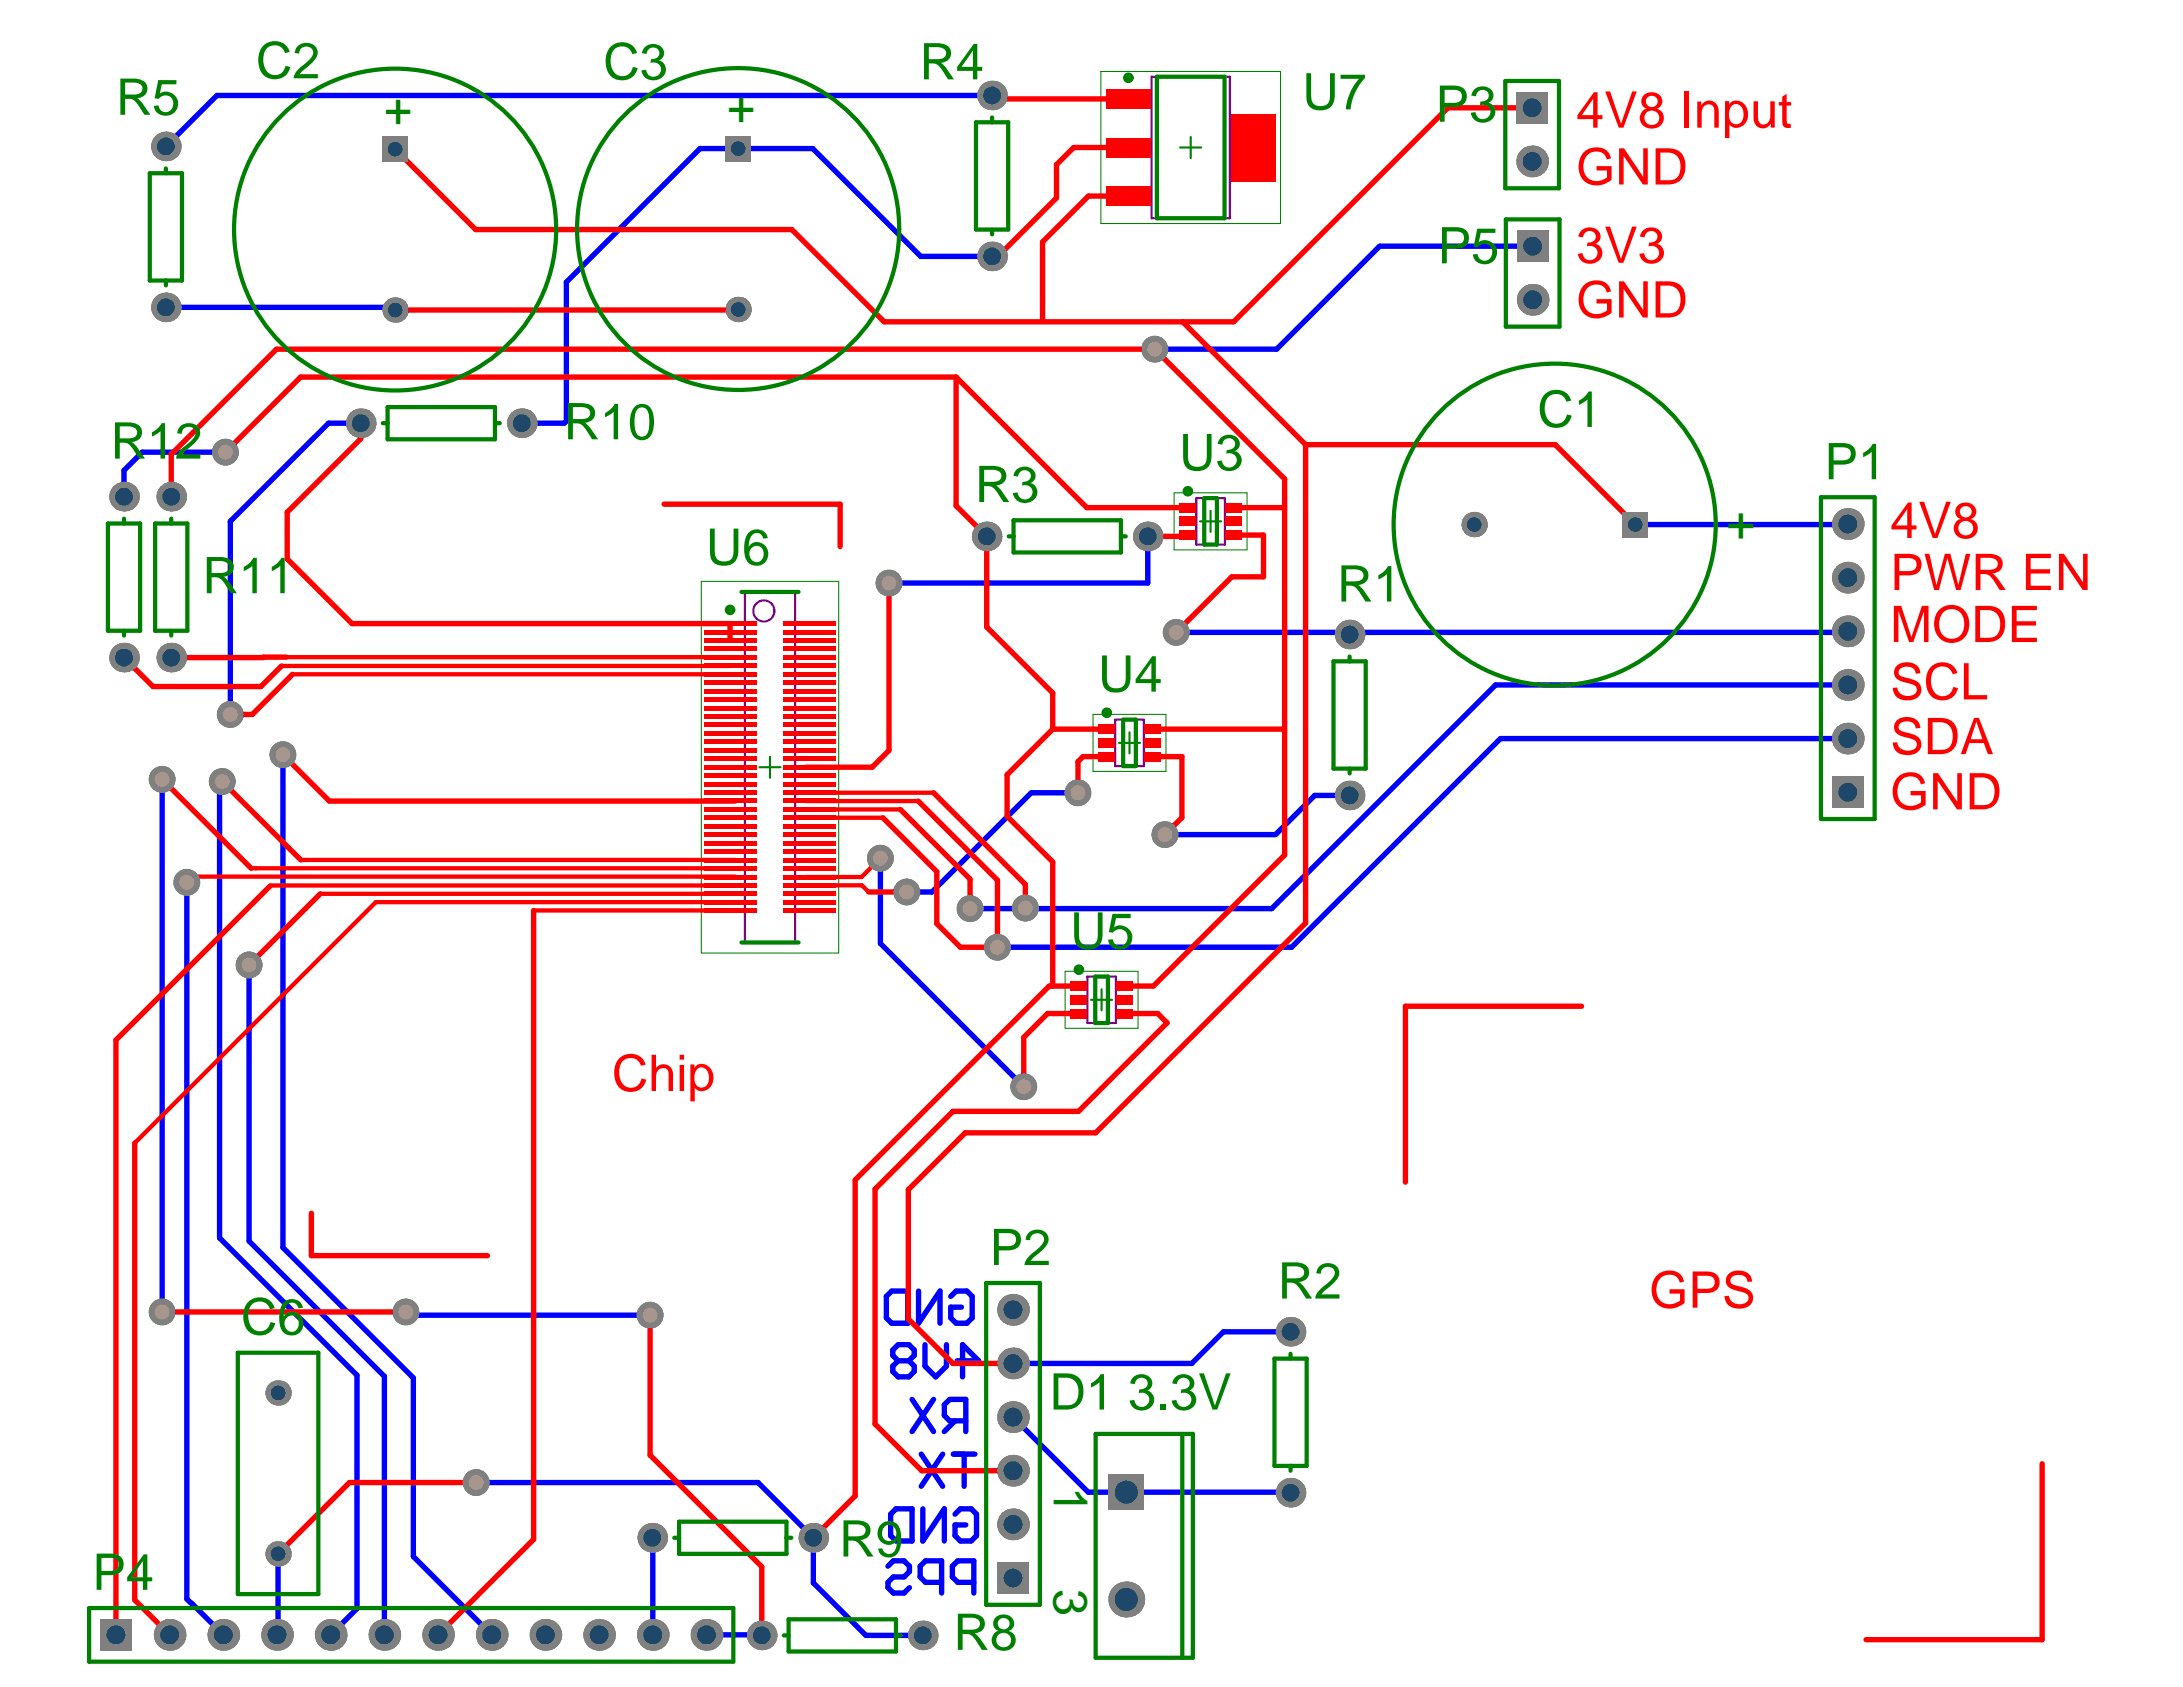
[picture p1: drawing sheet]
<svg xmlns="http://www.w3.org/2000/svg" width="279mm" height="216mm" viewBox="0 0 279 216" stroke-linecap="round" stroke-linejoin="round" font-family="sans-serif">
<defs><g id="words">
<g font-size="6.5" fill="#008000">
<text x="32.8" y="10">C2</text>
<text x="77.2" y="10.2">C3</text>
<text x="117.7" y="10.2">R4</text>
<text x="14.8" y="14.7">R5</text>
<text x="166.7" y="14">U7</text>
<text x="183.7" y="15.6">P3</text>
<text x="184" y="33.7">P5</text>
<text x="14.2" y="58.7">R12</text>
<text x="72.1" y="56.2">R10</text>
<text x="196.8" y="54.6">C1</text>
<text x="124.8" y="64.3">R3</text>
<text x="150.9" y="60.2">U3</text>
<text x="233.5" y="61.3">P1</text>
<text x="25.9" y="75.9">R11</text>
<text x="90.4" y="72.3">U6</text>
<text x="171.1" y="77">R1</text>
<text x="140.5" y="88.5">U4</text>
<text x="137" y="121.4">U5</text>
<text x="126.7" y="161.9">P2</text>
<text x="163.5" y="166.2">R2</text>
<text x="30.9" y="170.8">C6</text>
<text x="134.3" y="180.4">D1 3.3V</text>
<text x="11.8" y="203.5">P4</text>
<text x="107.4" y="199.2">R9</text>
<text x="122" y="211.1">R8</text>
</g>
<g font-size="6.5" fill="#f00">
<text x="201.7" y="16.3">4V8 Input</text>
<text x="201.7" y="23.6">GND</text>
<text x="201.7" y="33.6">3V3</text>
<text x="201.7" y="40.6">GND</text>
<text x="241.9" y="68.9">4V8</text>
<text x="241.9" y="75.5">PWR EN</text>
<text x="241.9" y="82.2">MODE</text>
<text x="241.9" y="89.5">SCL</text>
<text x="241.9" y="96.5">SDA</text>
<text x="241.9" y="103.6">GND</text>
<text x="78.3" y="139.6">Chip</text>
<text x="211.1" y="167.4">GPS</text>
</g>
<text font-size="6.4" fill="#008000" x="221" y="69.1">+</text>
<g font-size="6.1" fill="#008000">
<text x="52.7" y="16.1" transform="rotate(-90 52.7 16.1)">+</text>
<text x="96.6" y="15.9" transform="rotate(-90 96.6 15.9)">+</text>
<text x="134.9" y="190.3" transform="rotate(90 134.9 190.3)">1</text>
<text x="134.9" y="203.3" transform="rotate(90 134.9 203.3)">3</text>
</g>
</g></defs>
<path d="M151 18.9h2.7M152.4 17.5v2.7M153.6 66.7h2.7M154.9 65.4v2.7M97.2 98.2h2.7M98.6 96.8v2.7M143.2 95.1h2.7M144.6 93.7v2.7M139.6 128h2.7M141 126.6v2.7" fill="none" stroke="#008000" stroke-width=".27"/>
<path d="M140.9 9.1h23v19.5h-23zM89.8 74.4h17.5v47.6h-17.5zM150.3 63.1h9.3v7.3h-9.3zM139.9 91.4h9.3v7.3h-9.3zM136.3 124.3h9.4v7.3h-9.4z" fill="none" stroke="#008000" stroke-width=".14"/>
<g fill="none" stroke="#800080" stroke-width=".27">
<path d="M147.4 9.8h10v18.1h-10zM95.3 75.8h6.5v44.8h-6.5zM153.1 63.7h3.7v6h-3.7zM142.7 92.1h3.7v5.9h-3.7zM139.2 125h3.6v5.9h-3.6z"/>
<circle cx="97.8" cy="78.2" r="1.35"/>
</g>
<g fill="none" stroke="#00f" stroke-width=".69">
<path d="M127 12.2h-99.2l-6.6 6.5M21.2 39.3h29M127 32.8h-9.2l-13.8-13.8h-14.4l-17.1 17.1v17.8l-.3 .3h-5.4M196.2 31.5h-19.6l-13.2 13.2h-15.6M28.9 57.9h-10.7l-2.3 2.3v3.4M46.2 54.2h-4.1l-12.6 12.5v24.7M146.9 68.6v6h-33.1M209.3 67.1h27.1M20.8 99.9v68M36.2 96.6v63.1l16.7 16.6v22.9l10 10M150.5 80.9h85.9M236.5 94.5h-44.5l-26.7 26.7h-37.6"/>
<path d="M236.5 87.7h-45.1l-28.6 28.6h-38.6M23.9 112.9v91.7l.6 .6M28.4 100l-.3 .4v58l17.6 17.6v29.9l-3.4 3.3M112.7 109.8v10.9l18.3 18.4M138 101.5h-6l-12.7 12.7h-3.2M172.7 101.8h-4.4l-5 5h-14.2M31.9 123.5v35.3l17.3 17.3v33.1M51.9 167.9l.5 .4h30.8M113.4 165.9l.7-.7h2.1v4.1h-2.1l-.7-.6zM115 174.2h1.3M115 174.2l-.7-.7v-.7l.7-.7h1.3l.7 .7v.7l-.7 .7M115 174.2l-.7 .6v.7l.7 .7h1.3l.7-.7v-.7l-.7-.6"/>
<path d="M116.7 179.1l2.8 4.1M117.6 165.2v4.1l2.7-4.1v4.1M118.4 172.1v2.7l1.4 1.4 1.3-1.4v-2.7M119.5 179.1l-2.8 4.1M121.7 165.9l.7-.7h1.3l.7 .7v2.8l-.7 .6h-1.3l-.7-.6v-1.4h1.4M122.5 174.2h2.8l-2.1-2.1v4.1M165.2 170.4h-8.6l-4.1 4.1h-22.8M35.6 198.9v10.2M60.9 189.7h36.1l7.1 7.1v5.8l6.7 6.7h7.3M83.6 196.9v12.3M114 193.8l.7-.7h2v4.1h-2l-.7-.7zM117.9 186.1l2.8 4.1"/>
<path d="M118.1 193.1v4.1l2.8-4.1v4.1M120.7 186.1l-2.8 4.1M122 186.1h2.8M122.2 193.8l.7-.7h1.4l.7 .7v2.7l-.7 .7h-1.4l-.7-.7v-1.3h1.4M122.2 181.8l-1.3 1.4M123.4 186.1v4.1M123.6 181.8h-2.1l-.6-.6v-1.4l.6-.7h2.1v4.1M129.7 181.4l9.6 9.6h25.8M24.5 205.2l4.1 4M90.4 209.2h7M113.6 200.4l.7-.6h1.4l.7 .6v.7l-.7 .7h-1.4l-.7 .7v.7l.7 .7h1.4l.7-.7M120.5 202.5h-2l-.7-.7v-1.4l.7-.6h2v4.1"/>
<path d="M124.6 202.5h-2l-.7-.7v-1.4l.7-.6h2v4.1"/>
</g>
<circle cx="147.8" cy="44.7" r="1.72" fill="#808080"/>
<circle cx="147.8" cy="44.7" r=".96" fill="#a6968d"/>
<circle cx="124.2" cy="116.3" r="1.72" fill="#808080"/>
<circle cx="124.2" cy="116.3" r=".96" fill="#a6968d"/>
<circle cx="116.1" cy="114.2" r="1.72" fill="#808080"/>
<circle cx="116" cy="114.2" r=".96" fill="#a6968d"/>
<circle cx="150.5" cy="80.9" r="1.72" fill="#808080"/>
<circle cx="150.5" cy="80.9" r=".96" fill="#a6968d"/>
<circle cx="149.1" cy="106.8" r="1.72" fill="#808080"/>
<circle cx="149.1" cy="106.8" r=".96" fill="#a6968d"/>
<circle cx="131" cy="139.1" r="1.72" fill="#808080"/>
<circle cx="131" cy="139.1" r=".96" fill="#a6968d"/>
<circle cx="112.7" cy="109.8" r="1.72" fill="#808080"/>
<circle cx="112.7" cy="109.8" r=".96" fill="#a6968d"/>
<circle cx="113.8" cy="74.6" r="1.72" fill="#808080"/>
<circle cx="113.8" cy="74.6" r=".96" fill="#a6968d"/>
<circle cx="28.9" cy="57.9" r="1.72" fill="#808080"/>
<circle cx="28.9" cy="57.9" r=".96" fill="#a6968d"/>
<circle cx="60.9" cy="189.7" r="1.72" fill="#808080"/>
<circle cx="60.9" cy="189.7" r=".96" fill="#a6968d"/>
<circle cx="83.2" cy="168.3" r="1.72" fill="#808080"/>
<circle cx="83.2" cy="168.3" r=".96" fill="#a6968d"/>
<circle cx="20.8" cy="99.7" r="1.72" fill="#808080"/>
<circle cx="20.8" cy="99.7" r=".96" fill="#a6968d"/>
<circle cx="23.9" cy="112.9" r="1.72" fill="#808080"/>
<circle cx="23.9" cy="112.9" r=".96" fill="#a6968d"/>
<circle cx="20.8" cy="167.9" r="1.72" fill="#808080"/>
<circle cx="20.8" cy="167.9" r=".96" fill="#a6968d"/>
<circle cx="51.9" cy="167.9" r="1.72" fill="#808080"/>
<circle cx="51.9" cy="167.9" r=".96" fill="#a6968d"/>
<circle cx="36.2" cy="96.6" r="1.72" fill="#808080"/>
<circle cx="36.2" cy="96.6" r=".96" fill="#a6968d"/>
<circle cx="31.9" cy="123.5" r="1.72" fill="#808080"/>
<circle cx="31.9" cy="123.5" r=".96" fill="#a6968d"/>
<circle cx="28.4" cy="100" r="1.72" fill="#808080"/>
<circle cx="28.4" cy="100" r=".96" fill="#a6968d"/>
<circle cx="29.5" cy="91.4" r="1.72" fill="#808080"/>
<circle cx="29.5" cy="91.4" r=".96" fill="#a6968d"/>
<circle cx="127.7" cy="121.2" r="1.72" fill="#808080"/>
<circle cx="127.7" cy="121.2" r=".96" fill="#a6968d"/>
<circle cx="138" cy="101.5" r="1.72" fill="#808080"/>
<circle cx="138" cy="101.5" r=".96" fill="#a6968d"/>
<circle cx="131.2" cy="116.2" r="1.72" fill="#808080"/>
<circle cx="131.2" cy="116.2" r=".96" fill="#a6968d"/>
<circle cx="104.1" cy="196.8" r="1.9" fill="#808080"/>
<circle cx="104.1" cy="196.8" r="1.15" fill="#1f4769"/>
<circle cx="165.2" cy="191" r="1.9" fill="#808080"/>
<circle cx="165.2" cy="191" r="1.15" fill="#1f4769"/>
<circle cx="236.5" cy="80.8" r="2.03" fill="#808080"/>
<circle cx="236.5" cy="80.8" r="1.22" fill="#1f4769"/>
<circle cx="21.7" cy="209.2" r="2.03" fill="#808080"/>
<circle cx="21.7" cy="209.2" r="1.22" fill="#1f4769"/>
<circle cx="21.9" cy="84.2" r="1.9" fill="#808080"/>
<circle cx="21.9" cy="84.2" r="1.15" fill="#1f4769"/>
<circle cx="21.9" cy="63.6" r="1.9" fill="#808080"/>
<circle cx="21.9" cy="63.6" r="1.15" fill="#1f4769"/>
<circle cx="49.2" cy="209.2" r="2.03" fill="#808080"/>
<circle cx="49.2" cy="209.2" r="1.22" fill="#1f4769"/>
<circle cx="76.7" cy="209.2" r="2.03" fill="#808080"/>
<circle cx="76.7" cy="209.2" r="1.22" fill="#1f4769"/>
<circle cx="126.3" cy="68.6" r="1.9" fill="#808080"/>
<circle cx="126.3" cy="68.6" r="1.15" fill="#1f4769"/>
<circle cx="127" cy="32.8" r="1.9" fill="#808080"/>
<circle cx="127" cy="32.8" r="1.15" fill="#1f4769"/>
<circle cx="127" cy="12.2" r="1.9" fill="#808080"/>
<circle cx="127" cy="12.2" r="1.15" fill="#1f4769"/>
<path d="M207.7 65.5h3.2v3.3h-3.2z" fill-rule="evenodd" fill="#808080"/>
<circle cx="209.3" cy="67.1" r=".95" fill="#1f4769"/>
<circle cx="236.5" cy="87.7" r="2.03" fill="#808080"/>
<circle cx="236.5" cy="87.7" r="1.22" fill="#1f4769"/>
<circle cx="236.5" cy="94.5" r="2.03" fill="#808080"/>
<circle cx="236.5" cy="94.5" r="1.22" fill="#1f4769"/>
<circle cx="236.5" cy="67.1" r="2.03" fill="#808080"/>
<circle cx="236.5" cy="67.1" r="1.22" fill="#1f4769"/>
<circle cx="236.5" cy="73.9" r="2.03" fill="#808080"/>
<circle cx="236.5" cy="73.9" r="1.22" fill="#1f4769"/>
<circle cx="165.2" cy="170.4" r="1.9" fill="#808080"/>
<circle cx="165.2" cy="170.4" r="1.15" fill="#1f4769"/>
<path d="M234.5 99.4h4v4h-4z" fill-rule="evenodd" fill="#808080"/>
<circle cx="236.5" cy="101.4" r="1.22" fill="#1f4769"/>
<circle cx="46.2" cy="54.2" r="1.9" fill="#808080"/>
<circle cx="46.2" cy="54.2" r="1.15" fill="#1f4769"/>
<circle cx="66.8" cy="54.2" r="1.9" fill="#808080"/>
<circle cx="66.8" cy="54.2" r="1.15" fill="#1f4769"/>
<circle cx="83.5" cy="196.8" r="1.9" fill="#808080"/>
<circle cx="83.5" cy="196.8" r="1.15" fill="#1f4769"/>
<path d="M127.6 199.9h4.1v4.1h-4.1z" fill-rule="evenodd" fill="#808080"/>
<circle cx="129.7" cy="202" r="1.22" fill="#1f4769"/>
<circle cx="129.7" cy="174.5" r="2.03" fill="#808080"/>
<circle cx="129.7" cy="174.5" r="1.22" fill="#1f4769"/>
<circle cx="172.7" cy="81.2" r="1.9" fill="#808080"/>
<circle cx="172.7" cy="81.2" r="1.15" fill="#1f4769"/>
<path d="M194.1 29.5h4.1v4h-4.1z" fill-rule="evenodd" fill="#808080"/>
<circle cx="196.2" cy="31.5" r="1.22" fill="#1f4769"/>
<circle cx="196.1" cy="20.7" r="2.03" fill="#808080"/>
<circle cx="196.1" cy="20.7" r="1.22" fill="#1f4769"/>
<path d="M12.8 207.2h4.1v4.1h-4.1z" fill-rule="evenodd" fill="#808080"/>
<circle cx="14.8" cy="209.2" r="1.22" fill="#1f4769"/>
<circle cx="28.6" cy="209.2" r="2.03" fill="#808080"/>
<circle cx="28.6" cy="209.2" r="1.22" fill="#1f4769"/>
<circle cx="15.9" cy="84.2" r="1.9" fill="#808080"/>
<circle cx="15.9" cy="84.2" r="1.15" fill="#1f4769"/>
<circle cx="15.9" cy="63.6" r="1.9" fill="#808080"/>
<circle cx="15.9" cy="63.6" r="1.15" fill="#1f4769"/>
<circle cx="21.2" cy="18.7" r="1.9" fill="#808080"/>
<circle cx="21.2" cy="18.7" r="1.15" fill="#1f4769"/>
<circle cx="35.5" cy="209.2" r="2.03" fill="#808080"/>
<circle cx="35.5" cy="209.2" r="1.22" fill="#1f4769"/>
<circle cx="42.3" cy="209.2" r="2.03" fill="#808080"/>
<circle cx="42.3" cy="209.2" r="1.22" fill="#1f4769"/>
<circle cx="35.6" cy="198.9" r="1.62" fill="#808080"/>
<circle cx="35.6" cy="198.9" r=".95" fill="#1f4769"/>
<circle cx="35.6" cy="178.3" r="1.62" fill="#808080"/>
<circle cx="35.6" cy="178.3" r=".95" fill="#1f4769"/>
<circle cx="50.6" cy="39.7" r="1.62" fill="#808080"/>
<circle cx="50.6" cy="39.7" r=".95" fill="#1f4769"/>
<path d="M48.9 17.5h3.3v3.2h-3.3z" fill-rule="evenodd" fill="#808080"/>
<circle cx="50.6" cy="19.1" r=".95" fill="#1f4769"/>
<circle cx="62.9" cy="209.2" r="2.03" fill="#808080"/>
<circle cx="62.9" cy="209.2" r="1.22" fill="#1f4769"/>
<circle cx="69.8" cy="209.2" r="2.03" fill="#808080"/>
<circle cx="69.8" cy="209.2" r="1.22" fill="#1f4769"/>
<circle cx="83.6" cy="209.2" r="2.03" fill="#808080"/>
<circle cx="83.6" cy="209.2" r="1.22" fill="#1f4769"/>
<circle cx="90.4" cy="209.2" r="2.03" fill="#808080"/>
<circle cx="90.4" cy="209.2" r="1.22" fill="#1f4769"/>
<circle cx="94.5" cy="39.6" r="1.62" fill="#808080"/>
<circle cx="94.5" cy="39.6" r=".95" fill="#1f4769"/>
<path d="M92.9 17.4h3.2v3.2h-3.2z" fill-rule="evenodd" fill="#808080"/>
<circle cx="94.5" cy="19" r=".95" fill="#1f4769"/>
<circle cx="118.1" cy="209.3" r="1.9" fill="#808080"/>
<circle cx="118.1" cy="209.3" r="1.15" fill="#1f4769"/>
<circle cx="129.7" cy="195.1" r="2.03" fill="#808080"/>
<circle cx="129.7" cy="195.1" r="1.22" fill="#1f4769"/>
<circle cx="129.7" cy="181.4" r="2.03" fill="#808080"/>
<circle cx="129.7" cy="181.4" r="1.22" fill="#1f4769"/>
<circle cx="129.7" cy="188.2" r="2.03" fill="#808080"/>
<circle cx="129.7" cy="188.2" r="1.22" fill="#1f4769"/>
<circle cx="146.9" cy="68.6" r="1.9" fill="#808080"/>
<circle cx="146.9" cy="68.6" r="1.15" fill="#1f4769"/>
<circle cx="21.2" cy="39.3" r="1.9" fill="#808080"/>
<circle cx="21.2" cy="39.3" r="1.15" fill="#1f4769"/>
<circle cx="129.7" cy="167.6" r="2.03" fill="#808080"/>
<circle cx="129.7" cy="167.6" r="1.22" fill="#1f4769"/>
<circle cx="172.7" cy="101.8" r="1.9" fill="#808080"/>
<circle cx="172.7" cy="101.8" r="1.15" fill="#1f4769"/>
<circle cx="196.2" cy="38.4" r="2.03" fill="#808080"/>
<circle cx="196.2" cy="38.4" r="1.22" fill="#1f4769"/>
<path d="M194.1 11.8h4v4h-4z" fill-rule="evenodd" fill="#808080"/>
<circle cx="196.1" cy="13.8" r="1.22" fill="#1f4769"/>
<path d="M141.9 188.7h4.6v4.6h-4.6z" fill-rule="evenodd" fill="#808080"/>
<circle cx="144.2" cy="191" r="1.49" fill="#1f4769"/>
<circle cx="56.1" cy="209.2" r="2.03" fill="#808080"/>
<circle cx="56.1" cy="209.2" r="1.22" fill="#1f4769"/>
<circle cx="97.5" cy="209.3" r="1.9" fill="#808080"/>
<circle cx="97.5" cy="209.3" r="1.15" fill="#1f4769"/>
<circle cx="144.2" cy="204.7" r="2.3" fill="#808080"/>
<circle cx="144.2" cy="204.7" r="1.49" fill="#1f4769"/>
<circle cx="188.7" cy="67.1" r="1.62" fill="#808080"/>
<circle cx="188.7" cy="67.1" r=".95" fill="#1f4769"/>
<g fill="none" stroke="#f00" stroke-width=".69">
<path d="M127.4 12.7h17M144.4 18.9h-7l-2.2 2.2v4.2l-7.5 7.5h-.7M196.1 13.8h-10.8l-27.4 27.4h-44.7l-11.9-11.8h-40.4l-10.3-10.3M50.6 39.7h43.8M144.4 25.1h-5.1l-5.9 5.9v10.1M46.2 54.2v2l-9.4 9.4v5.9l8.2 8.3h48.4v2.2M122.4 48.3v16.4l3.9 3.9v11.6l8.4 8.5v4.6M122.4 48.3l16.7 16.7h12.9M122.4 48.3h-83.9l-9.6 9.6M151.4 41.2l15.7 15.7M167.1 56.9v61.2l-26.9 26.9h-16.7l-7.2 7.3v16.5l5.7 5.7h7.7M167.1 56.9h32l10.2 10.2"/>
<path d="M21.9 63.6v-5.5l13.5-13.4h112.4l16.6 16.6v48.1l-16.8 16.8h-3.7M85 64.5h22.5v5.4M113.8 74.6v21.4l-2.2 2.2h-8.4M146.9 68.6h5M157.8 68.5h3.9v5.3h-4l-7.2 7.1M157.8 65h6.6M15.9 84.2l3.7 3.7h13.8l2.6-2.7M20.8 99.7l11.3 11.4M36.2 96.6l6 5.9h51.9M36.6 84.1l-14.7 .1M37.4 86.3l-5.1 5.1h-2.8M141.7 96.8h-3.1l-.6 .7v4"/>
<path d="M141.7 93.3h-7l-5.8 5.9v5.3l5.8 5.8v15.9M147.5 96.8h3.8v7.8l-2.2 2.2M147.5 93.3h16.9M23.9 112.9h.1M28.4 100l10.1 10.1M34.6 113.4l-19.8 19.7v76.1M41 114.4l-9.1 9.1M68.3 116.5v80.5l-12.2 12.2M111.2 114.2h4.9M115.2 103.6l9 8.9v3.8M117.5 102.5l10.2 10.1v8.6h-4.8l-3-3v-6.7l-6.9-6.8M119.5 101.5l11.7 11.7v3"/>
<path d="M138.1 129.7h-4l-3.1 3.1v6.3M138.1 126.2h-3.8l-24.8 24.8v40.4l-5.4 5.4M143.9 129.7h4.3l1.2 1.2-11.4 11.3h-16l-10 10v30.1l6 5.9h11.7M202.4 128.8h-22.5v22.5M17.2 146.3v58.5l4.5 4.4M39.9 155.3v5.4h22.5M20.8 167.9h31.1M83.2 168.3v17.9l14.3 14.3v8.8M60.9 189.7h-16.2l-9.1 9.2M261.4 187.3v22.5h-22.6"/>
</g>
<g fill="none" stroke="#f00" stroke-width=".55">
<path d="M36 85.2h57.4M36.6 84.1h56.8M37.4 86.3h56M23.9 112.2h70.2M32.1 111.1h62M34.6 113.3h59.5M38.5 110.1h55.6M41 114.4h53.1M68.3 116.5h25.8M94.1 115.5h-46l-30.9 30.8M103.2 101.5h16.3M103.2 102.5h14.3"/>
<path d="M103.2 103.6h12M103.2 104.7h9.8M103.2 112.2v.1M103.2 113.3h7.1l.9 .9M112.7 109.8l-2.4 2.4h-7.1"/>
</g>
<circle cx="147.8" cy="44.7" r="1.72" fill="#808080"/>
<circle cx="147.8" cy="44.7" r=".96" fill="#a6968d"/>
<circle cx="124.2" cy="116.3" r="1.72" fill="#808080"/>
<circle cx="124.2" cy="116.3" r=".96" fill="#a6968d"/>
<circle cx="116.1" cy="114.2" r="1.72" fill="#808080"/>
<circle cx="116" cy="114.2" r=".96" fill="#a6968d"/>
<circle cx="150.5" cy="80.9" r="1.72" fill="#808080"/>
<circle cx="150.5" cy="80.9" r=".96" fill="#a6968d"/>
<circle cx="149.1" cy="106.8" r="1.72" fill="#808080"/>
<circle cx="149.1" cy="106.8" r=".96" fill="#a6968d"/>
<circle cx="131" cy="139.1" r="1.72" fill="#808080"/>
<circle cx="131" cy="139.1" r=".96" fill="#a6968d"/>
<circle cx="112.7" cy="109.8" r="1.72" fill="#808080"/>
<circle cx="112.7" cy="109.8" r=".96" fill="#a6968d"/>
<circle cx="113.8" cy="74.6" r="1.72" fill="#808080"/>
<circle cx="113.8" cy="74.6" r=".96" fill="#a6968d"/>
<circle cx="28.9" cy="57.9" r="1.72" fill="#808080"/>
<circle cx="28.9" cy="57.9" r=".96" fill="#a6968d"/>
<circle cx="60.9" cy="189.7" r="1.72" fill="#808080"/>
<circle cx="60.9" cy="189.7" r=".96" fill="#a6968d"/>
<circle cx="83.2" cy="168.3" r="1.72" fill="#808080"/>
<circle cx="83.2" cy="168.3" r=".96" fill="#a6968d"/>
<circle cx="20.8" cy="99.7" r="1.72" fill="#808080"/>
<circle cx="20.8" cy="99.7" r=".96" fill="#a6968d"/>
<circle cx="23.9" cy="112.9" r="1.72" fill="#808080"/>
<circle cx="23.9" cy="112.9" r=".96" fill="#a6968d"/>
<circle cx="20.8" cy="167.9" r="1.72" fill="#808080"/>
<circle cx="20.8" cy="167.9" r=".96" fill="#a6968d"/>
<circle cx="51.9" cy="167.9" r="1.72" fill="#808080"/>
<circle cx="51.9" cy="167.9" r=".96" fill="#a6968d"/>
<circle cx="36.2" cy="96.6" r="1.72" fill="#808080"/>
<circle cx="36.2" cy="96.6" r=".96" fill="#a6968d"/>
<circle cx="31.9" cy="123.5" r="1.72" fill="#808080"/>
<circle cx="31.9" cy="123.5" r=".96" fill="#a6968d"/>
<circle cx="28.4" cy="100" r="1.72" fill="#808080"/>
<circle cx="28.4" cy="100" r=".96" fill="#a6968d"/>
<circle cx="29.5" cy="91.4" r="1.72" fill="#808080"/>
<circle cx="29.5" cy="91.4" r=".96" fill="#a6968d"/>
<circle cx="127.7" cy="121.2" r="1.72" fill="#808080"/>
<circle cx="127.7" cy="121.2" r=".96" fill="#a6968d"/>
<circle cx="138" cy="101.5" r="1.72" fill="#808080"/>
<circle cx="138" cy="101.5" r=".96" fill="#a6968d"/>
<circle cx="131.2" cy="116.2" r="1.72" fill="#808080"/>
<circle cx="131.2" cy="116.2" r=".96" fill="#a6968d"/>
<circle cx="104.1" cy="196.8" r="1.9" fill="#808080"/>
<circle cx="104.1" cy="196.8" r="1.15" fill="#1f4769"/>
<circle cx="165.2" cy="191" r="1.9" fill="#808080"/>
<circle cx="165.2" cy="191" r="1.15" fill="#1f4769"/>
<circle cx="236.5" cy="80.8" r="2.03" fill="#808080"/>
<circle cx="236.5" cy="80.8" r="1.22" fill="#1f4769"/>
<circle cx="21.7" cy="209.2" r="2.03" fill="#808080"/>
<circle cx="21.7" cy="209.2" r="1.22" fill="#1f4769"/>
<circle cx="21.9" cy="84.2" r="1.9" fill="#808080"/>
<circle cx="21.9" cy="84.2" r="1.15" fill="#1f4769"/>
<circle cx="21.9" cy="63.6" r="1.9" fill="#808080"/>
<circle cx="21.9" cy="63.6" r="1.15" fill="#1f4769"/>
<circle cx="49.2" cy="209.2" r="2.03" fill="#808080"/>
<circle cx="49.2" cy="209.2" r="1.22" fill="#1f4769"/>
<circle cx="76.7" cy="209.2" r="2.03" fill="#808080"/>
<circle cx="76.7" cy="209.2" r="1.22" fill="#1f4769"/>
<circle cx="126.3" cy="68.6" r="1.9" fill="#808080"/>
<circle cx="126.3" cy="68.6" r="1.15" fill="#1f4769"/>
<circle cx="127" cy="32.8" r="1.9" fill="#808080"/>
<circle cx="127" cy="32.8" r="1.15" fill="#1f4769"/>
<circle cx="127" cy="12.2" r="1.9" fill="#808080"/>
<circle cx="127" cy="12.2" r="1.15" fill="#1f4769"/>
<path d="M207.7 65.5h3.2v3.3h-3.2z" fill-rule="evenodd" fill="#808080"/>
<circle cx="209.3" cy="67.1" r=".95" fill="#1f4769"/>
<circle cx="236.5" cy="87.7" r="2.03" fill="#808080"/>
<circle cx="236.5" cy="87.7" r="1.22" fill="#1f4769"/>
<circle cx="236.5" cy="94.5" r="2.03" fill="#808080"/>
<circle cx="236.5" cy="94.5" r="1.22" fill="#1f4769"/>
<circle cx="236.5" cy="67.1" r="2.03" fill="#808080"/>
<circle cx="236.5" cy="67.1" r="1.22" fill="#1f4769"/>
<circle cx="236.5" cy="73.9" r="2.03" fill="#808080"/>
<circle cx="236.5" cy="73.9" r="1.22" fill="#1f4769"/>
<circle cx="165.2" cy="170.4" r="1.9" fill="#808080"/>
<circle cx="165.2" cy="170.4" r="1.15" fill="#1f4769"/>
<path d="M234.5 99.4h4v4h-4z" fill-rule="evenodd" fill="#808080"/>
<circle cx="236.5" cy="101.4" r="1.22" fill="#1f4769"/>
<circle cx="46.2" cy="54.2" r="1.9" fill="#808080"/>
<circle cx="46.2" cy="54.2" r="1.15" fill="#1f4769"/>
<circle cx="66.8" cy="54.2" r="1.9" fill="#808080"/>
<circle cx="66.8" cy="54.2" r="1.15" fill="#1f4769"/>
<circle cx="83.5" cy="196.8" r="1.9" fill="#808080"/>
<circle cx="83.5" cy="196.8" r="1.15" fill="#1f4769"/>
<path d="M127.6 199.9h4.1v4.1h-4.1z" fill-rule="evenodd" fill="#808080"/>
<circle cx="129.7" cy="202" r="1.22" fill="#1f4769"/>
<circle cx="129.7" cy="174.5" r="2.03" fill="#808080"/>
<circle cx="129.7" cy="174.5" r="1.22" fill="#1f4769"/>
<circle cx="172.7" cy="81.2" r="1.9" fill="#808080"/>
<circle cx="172.7" cy="81.2" r="1.15" fill="#1f4769"/>
<path d="M194.1 29.5h4.1v4h-4.1z" fill-rule="evenodd" fill="#808080"/>
<circle cx="196.2" cy="31.5" r="1.22" fill="#1f4769"/>
<circle cx="196.1" cy="20.7" r="2.03" fill="#808080"/>
<circle cx="196.1" cy="20.7" r="1.22" fill="#1f4769"/>
<path d="M12.8 207.2h4.1v4.1h-4.1z" fill-rule="evenodd" fill="#808080"/>
<circle cx="14.8" cy="209.2" r="1.22" fill="#1f4769"/>
<circle cx="28.6" cy="209.2" r="2.03" fill="#808080"/>
<circle cx="28.6" cy="209.2" r="1.22" fill="#1f4769"/>
<circle cx="15.9" cy="84.2" r="1.9" fill="#808080"/>
<circle cx="15.9" cy="84.2" r="1.15" fill="#1f4769"/>
<circle cx="15.9" cy="63.6" r="1.9" fill="#808080"/>
<circle cx="15.9" cy="63.6" r="1.15" fill="#1f4769"/>
<circle cx="21.2" cy="18.7" r="1.9" fill="#808080"/>
<circle cx="21.2" cy="18.7" r="1.15" fill="#1f4769"/>
<circle cx="35.5" cy="209.2" r="2.03" fill="#808080"/>
<circle cx="35.5" cy="209.2" r="1.22" fill="#1f4769"/>
<circle cx="42.3" cy="209.2" r="2.03" fill="#808080"/>
<circle cx="42.3" cy="209.2" r="1.22" fill="#1f4769"/>
<circle cx="35.6" cy="198.9" r="1.62" fill="#808080"/>
<circle cx="35.6" cy="198.9" r=".95" fill="#1f4769"/>
<circle cx="35.6" cy="178.3" r="1.62" fill="#808080"/>
<circle cx="35.6" cy="178.3" r=".95" fill="#1f4769"/>
<circle cx="50.6" cy="39.7" r="1.62" fill="#808080"/>
<circle cx="50.6" cy="39.7" r=".95" fill="#1f4769"/>
<path d="M48.9 17.5h3.3v3.2h-3.3z" fill-rule="evenodd" fill="#808080"/>
<circle cx="50.6" cy="19.1" r=".95" fill="#1f4769"/>
<circle cx="62.9" cy="209.2" r="2.03" fill="#808080"/>
<circle cx="62.9" cy="209.2" r="1.22" fill="#1f4769"/>
<circle cx="69.8" cy="209.2" r="2.03" fill="#808080"/>
<circle cx="69.8" cy="209.2" r="1.22" fill="#1f4769"/>
<circle cx="83.6" cy="209.2" r="2.03" fill="#808080"/>
<circle cx="83.6" cy="209.2" r="1.22" fill="#1f4769"/>
<circle cx="90.4" cy="209.2" r="2.03" fill="#808080"/>
<circle cx="90.4" cy="209.2" r="1.22" fill="#1f4769"/>
<circle cx="94.5" cy="39.6" r="1.62" fill="#808080"/>
<circle cx="94.5" cy="39.6" r=".95" fill="#1f4769"/>
<path d="M92.9 17.4h3.2v3.2h-3.2z" fill-rule="evenodd" fill="#808080"/>
<circle cx="94.5" cy="19" r=".95" fill="#1f4769"/>
<circle cx="118.1" cy="209.3" r="1.9" fill="#808080"/>
<circle cx="118.1" cy="209.3" r="1.15" fill="#1f4769"/>
<circle cx="129.7" cy="195.1" r="2.03" fill="#808080"/>
<circle cx="129.7" cy="195.1" r="1.22" fill="#1f4769"/>
<circle cx="129.7" cy="181.4" r="2.03" fill="#808080"/>
<circle cx="129.7" cy="181.4" r="1.22" fill="#1f4769"/>
<circle cx="129.7" cy="188.2" r="2.03" fill="#808080"/>
<circle cx="129.7" cy="188.2" r="1.22" fill="#1f4769"/>
<circle cx="146.9" cy="68.6" r="1.9" fill="#808080"/>
<circle cx="146.9" cy="68.6" r="1.15" fill="#1f4769"/>
<circle cx="21.2" cy="39.3" r="1.9" fill="#808080"/>
<circle cx="21.2" cy="39.3" r="1.15" fill="#1f4769"/>
<circle cx="129.7" cy="167.6" r="2.03" fill="#808080"/>
<circle cx="129.7" cy="167.6" r="1.22" fill="#1f4769"/>
<circle cx="172.7" cy="101.8" r="1.9" fill="#808080"/>
<circle cx="172.7" cy="101.8" r="1.15" fill="#1f4769"/>
<circle cx="196.2" cy="38.4" r="2.03" fill="#808080"/>
<circle cx="196.2" cy="38.4" r="1.22" fill="#1f4769"/>
<path d="M194.1 11.8h4v4h-4z" fill-rule="evenodd" fill="#808080"/>
<circle cx="196.1" cy="13.8" r="1.22" fill="#1f4769"/>
<path d="M141.9 188.7h4.6v4.6h-4.6z" fill-rule="evenodd" fill="#808080"/>
<circle cx="144.2" cy="191" r="1.49" fill="#1f4769"/>
<circle cx="56.1" cy="209.2" r="2.03" fill="#808080"/>
<circle cx="56.1" cy="209.2" r="1.22" fill="#1f4769"/>
<circle cx="97.5" cy="209.3" r="1.9" fill="#808080"/>
<circle cx="97.5" cy="209.3" r="1.15" fill="#1f4769"/>
<circle cx="144.2" cy="204.7" r="2.3" fill="#808080"/>
<circle cx="144.2" cy="204.7" r="1.49" fill="#1f4769"/>
<circle cx="188.7" cy="67.1" r="1.62" fill="#808080"/>
<circle cx="188.7" cy="67.1" r=".95" fill="#1f4769"/>
<g fill="#f00">
<path d="M137 129.1h2.2v1.2h-2.2z" fill-rule="evenodd"/>
<path d="M137 125.6h2.2v1.2h-2.2z" fill-rule="evenodd"/>
<path d="M142.8 129.1h2.2v1.2h-2.2z" fill-rule="evenodd"/>
<path d="M142.8 125.6h2.2v1.2h-2.2z" fill-rule="evenodd"/>
<path d="M140.6 96.2h2.1v1.2h-2.1z" fill-rule="evenodd"/>
<path d="M140.6 92.7h2.1v1.2h-2.1z" fill-rule="evenodd"/>
<path d="M146.4 96.2h2.2v1.2h-2.2z" fill-rule="evenodd"/>
<path d="M146.4 92.7h2.2v1.2h-2.2z" fill-rule="evenodd"/>
<path d="M137 127.3h2.2v1.3h-2.2z" fill-rule="evenodd"/>
<path d="M142.8 127.3h2.2v1.3h-2.2z" fill-rule="evenodd"/>
<path d="M140.6 94.5h2.1v1.2h-2.1z" fill-rule="evenodd"/>
<path d="M146.4 94.5h2.2v1.2h-2.2z" fill-rule="evenodd"/>
<path d="M90.1 112h6.7v.5h-6.7z" fill-rule="evenodd"/>
<path d="M90.1 113.1h6.7v.5h-6.7z" fill-rule="evenodd"/>
<path d="M90.1 114.1h6.7v.6h-6.7z" fill-rule="evenodd"/>
<path d="M90.1 115.2h6.7v.6h-6.7z" fill-rule="evenodd"/>
<path d="M90.1 106.6h6.7v.5h-6.7z" fill-rule="evenodd"/>
<path d="M90.1 107.6h6.7v.6h-6.7z" fill-rule="evenodd"/>
<path d="M90.1 108.7h6.7v.6h-6.7z" fill-rule="evenodd"/>
<path d="M90.1 109.8h6.7v.5h-6.7z" fill-rule="evenodd"/>
<path d="M90.1 101.2h6.7v.5h-6.7z" fill-rule="evenodd"/>
<path d="M90.1 102.2h6.7v.6h-6.7z" fill-rule="evenodd"/>
<path d="M90.1 103.3h6.7v.6h-6.7z" fill-rule="evenodd"/>
<path d="M90.1 104.4h6.7v.5h-6.7z" fill-rule="evenodd"/>
<path d="M90.1 95.8h6.7v.5h-6.7z" fill-rule="evenodd"/>
<path d="M90.1 96.8h6.7v.6h-6.7z" fill-rule="evenodd"/>
<path d="M90.1 97.9h6.7v.6h-6.7z" fill-rule="evenodd"/>
<path d="M90.1 99h6.7v.5h-6.7z" fill-rule="evenodd"/>
<path d="M90.1 90.3h6.7v.6h-6.7z" fill-rule="evenodd"/>
<path d="M90.1 91.4h6.7v.6h-6.7z" fill-rule="evenodd"/>
<path d="M90.1 92.5h6.7v.6h-6.7z" fill-rule="evenodd"/>
<path d="M90.1 93.6h6.7v.5h-6.7z" fill-rule="evenodd"/>
<path d="M90.1 84.9h6.7v.6h-6.7z" fill-rule="evenodd"/>
<path d="M90.1 86h6.7v.6h-6.7z" fill-rule="evenodd"/>
<path d="M90.1 87.1h6.7v.5h-6.7z" fill-rule="evenodd"/>
<path d="M90.1 88.2h6.7v.5h-6.7z" fill-rule="evenodd"/>
<path d="M90.1 79.5h6.7v.6h-6.7z" fill-rule="evenodd"/>
<path d="M90.1 80.6h6.7v.6h-6.7z" fill-rule="evenodd"/>
<path d="M90.1 81.7h6.7v.5h-6.7z" fill-rule="evenodd"/>
<path d="M90.1 82.8h6.7v.5h-6.7z" fill-rule="evenodd"/>
<path d="M100.3 112h6.7v.5h-6.7z" fill-rule="evenodd"/>
<path d="M100.3 113.1h6.7v.5h-6.7z" fill-rule="evenodd"/>
<path d="M100.3 114.1h6.7v.6h-6.7z" fill-rule="evenodd"/>
<path d="M100.3 115.2h6.7v.6h-6.7z" fill-rule="evenodd"/>
<path d="M100.3 106.6h6.7v.5h-6.7z" fill-rule="evenodd"/>
<path d="M100.3 107.6h6.7v.6h-6.7z" fill-rule="evenodd"/>
<path d="M100.3 108.7h6.7v.6h-6.7z" fill-rule="evenodd"/>
<path d="M100.3 109.8h6.7v.5h-6.7z" fill-rule="evenodd"/>
<path d="M100.3 101.2h6.7v.5h-6.7z" fill-rule="evenodd"/>
<path d="M100.3 102.2h6.7v.6h-6.7z" fill-rule="evenodd"/>
<path d="M100.3 103.3h6.7v.6h-6.7z" fill-rule="evenodd"/>
<path d="M100.3 104.4h6.7v.5h-6.7z" fill-rule="evenodd"/>
<path d="M100.3 95.8h6.7v.5h-6.7z" fill-rule="evenodd"/>
<path d="M100.3 96.8h6.7v.6h-6.7z" fill-rule="evenodd"/>
<path d="M100.3 97.9h6.7v.6h-6.7z" fill-rule="evenodd"/>
<path d="M100.3 99h6.7v.5h-6.7z" fill-rule="evenodd"/>
<path d="M100.3 90.3h6.7v.6h-6.7z" fill-rule="evenodd"/>
<path d="M100.3 91.4h6.7v.6h-6.7z" fill-rule="evenodd"/>
<path d="M100.3 92.5h6.7v.6h-6.7z" fill-rule="evenodd"/>
<path d="M100.3 93.6h6.7v.5h-6.7z" fill-rule="evenodd"/>
<path d="M100.3 84.9h6.7v.6h-6.7z" fill-rule="evenodd"/>
<path d="M100.3 86h6.7v.6h-6.7z" fill-rule="evenodd"/>
<path d="M100.3 87.1h6.7v.5h-6.7z" fill-rule="evenodd"/>
<path d="M100.3 88.2h6.7v.5h-6.7z" fill-rule="evenodd"/>
<path d="M100.3 79.5h6.7v.6h-6.7z" fill-rule="evenodd"/>
<path d="M100.3 80.6h6.7v.6h-6.7z" fill-rule="evenodd"/>
<path d="M100.3 81.7h6.7v.5h-6.7z" fill-rule="evenodd"/>
<path d="M100.3 82.8h6.7v.5h-6.7z" fill-rule="evenodd"/>
<path d="M150.9 67.9h2.2v1.2h-2.2z" fill-rule="evenodd"/>
<path d="M156.8 67.9h2.1v1.2h-2.1z" fill-rule="evenodd"/>
<path d="M150.9 64.4h2.2v1.2h-2.2z" fill-rule="evenodd"/>
<path d="M156.8 64.4h2.1v1.2h-2.1z" fill-rule="evenodd"/>
<path d="M90.1 105.5h6.7v.5h-6.7z" fill-rule="evenodd"/>
<path d="M90.1 110.9h6.7v.5h-6.7z" fill-rule="evenodd"/>
<path d="M90.1 116.3h6.7v.5h-6.7z" fill-rule="evenodd"/>
<path d="M90.1 83.9h6.7v.5h-6.7z" fill-rule="evenodd"/>
<path d="M90.1 89.3h6.7v.5h-6.7z" fill-rule="evenodd"/>
<path d="M90.1 94.7h6.7v.5h-6.7z" fill-rule="evenodd"/>
<path d="M90.1 100.1h6.7v.5h-6.7z" fill-rule="evenodd"/>
<path d="M100.3 105.5h6.7v.5h-6.7z" fill-rule="evenodd"/>
<path d="M100.3 110.9h6.7v.5h-6.7z" fill-rule="evenodd"/>
<path d="M100.3 116.3h6.7v.5h-6.7z" fill-rule="evenodd"/>
<path d="M100.3 83.9h6.7v.5h-6.7z" fill-rule="evenodd"/>
<path d="M100.3 89.3h6.7v.5h-6.7z" fill-rule="evenodd"/>
<path d="M100.3 94.7h6.7v.5h-6.7z" fill-rule="evenodd"/>
<path d="M100.3 100.1h6.7v.5h-6.7z" fill-rule="evenodd"/>
<path d="M150.9 66.1h2.2v1.2h-2.2z" fill-rule="evenodd"/>
<path d="M156.8 66.1h2.1v1.2h-2.1z" fill-rule="evenodd"/>
<path d="M157.5 14.6h5.7v8.6h-5.7z" fill-rule="evenodd"/>
<path d="M141.6 23.9h5.7v2.4h-5.7z" fill-rule="evenodd"/>
<path d="M141.6 17.7h5.7v2.4h-5.7z" fill-rule="evenodd"/>
<path d="M141.6 11.4h5.7v2.5h-5.7z" fill-rule="evenodd"/>
</g>
<g fill="none" stroke="#008000" stroke-width=".54">
<path d="M124.9 15.7h4.1v13.7h-4.1zM127 15v.7M148.1 9.8h8.6v18.1h-8.6zM192.7 10.4h6.8v13.7h-6.8zM19.2 22.2h4.1v13.7h-4.1zM21.2 21.6v.6M21.2 35.9v.6M127 29.4v.6M192.7 28.1h6.9v13.7h-6.9zM49 54.2h.6M49.6 52.1h13.7v4.1h-13.7zM63.3 54.2h.7"/>
<path d="M13.8 67h4.1v13.7h-4.1zM15.9 66.4v.6M19.9 67h4.1v13.7h-4.1zM21.9 66.4v.6M94.9 75.8h7.3M129.1 68.6h.6M129.7 66.6h13.8v4.1h-13.8zM143.5 68.6h.6M154.1 63.7h1.7v6h-1.7zM233.1 63.6h6.8v41.2h-6.8zM15.9 80.7v.6M21.9 80.7v.6"/>
<path d="M143.8 92.1h1.6v5.9h-1.6zM170.7 84.6h4.1v13.8h-4.1zM172.7 84v.6M172.7 98.4v.6M94.9 120.6h7.3M140.2 125h1.6v5.9h-1.6zM30.4 173.1h10.3v30.9h-10.3zM126.2 164.2h6.9v41.2h-6.9zM163.1 173.9h4.1v13.7h-4.1zM165.2 173.3v.6M86.3 196.8h.6M86.9 194.7h13.8v4.2h-13.8z"/>
<path d="M100.7 196.8h.6M140.2 183.5h12.5v28.7h-12.5zM151.3 183.5v28.7M165.2 187.6v.6M11.4 205.8h82.5v6.9h-82.5zM100.3 209.3h.6M100.9 207.2h13.8v4.2h-13.8zM114.7 209.3h.6"/>
<circle cx="50.6" cy="29.4" r="20.6"/>
<circle cx="94.5" cy="29.3" r="20.6"/>
<circle cx="199" cy="67.1" r="20.6"/>
</g>
<g fill="none" stroke="#008000" stroke-width=".68">
<circle cx="144.4" cy="10" r=".34"/>
<circle cx="93.4" cy="78.1" r=".34"/>
<circle cx="152" cy="62.9" r=".34"/>
<circle cx="141.7" cy="91.2" r=".34"/>
<circle cx="138.1" cy="124.1" r=".34"/>
</g>
<use href="#words"/>
</svg>
